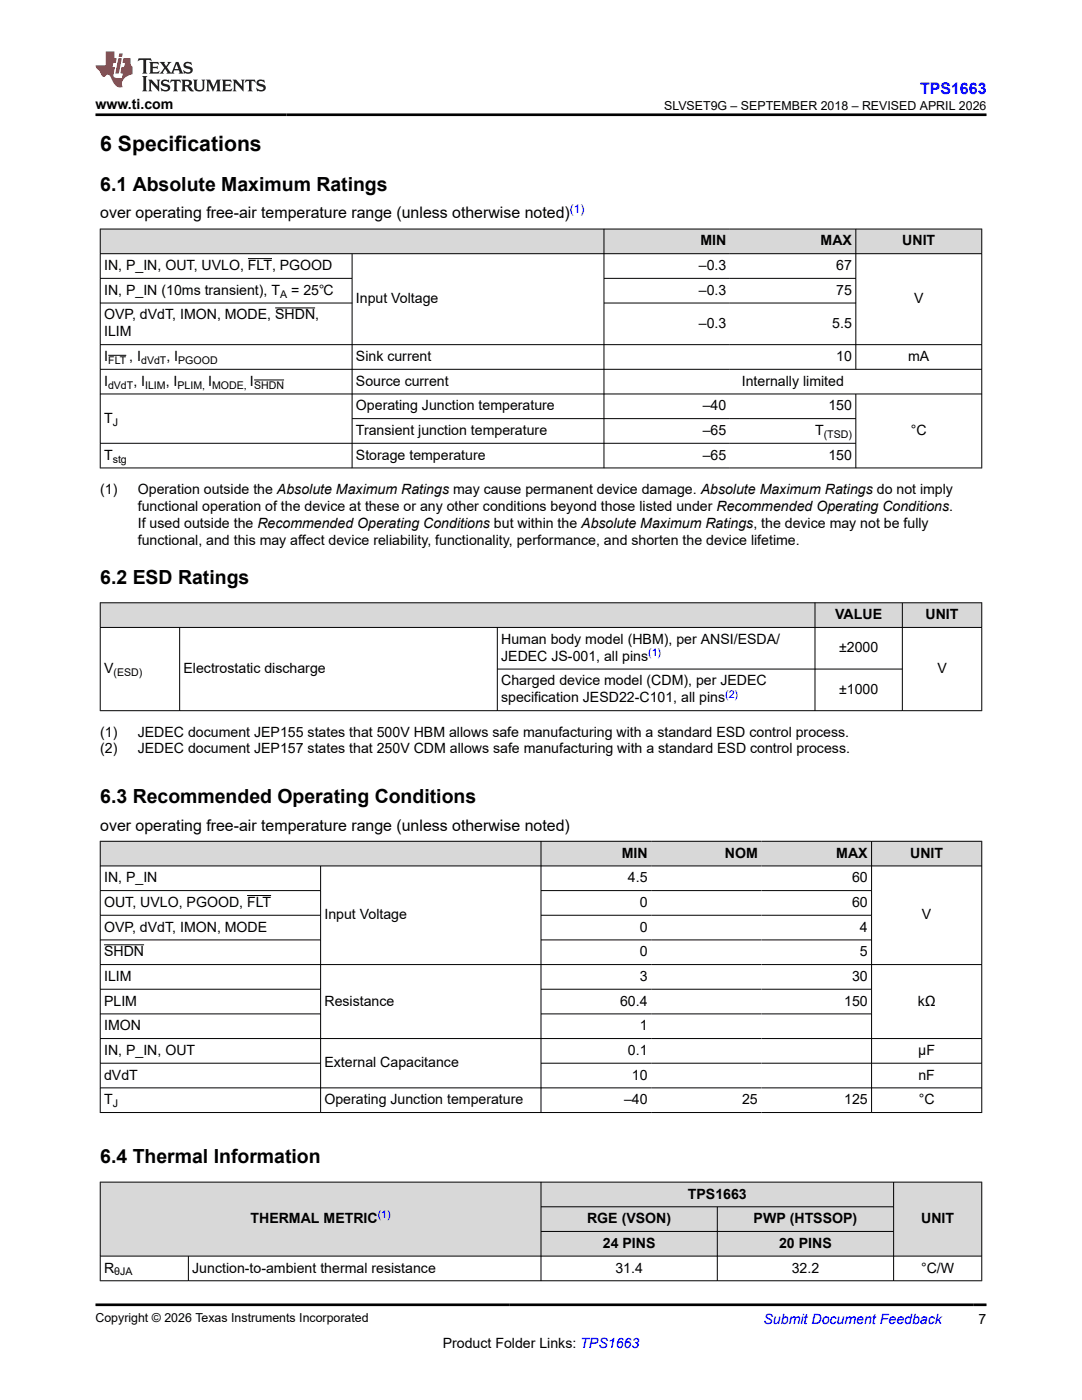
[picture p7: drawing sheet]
<svg xmlns="http://www.w3.org/2000/svg" width="216mm" height="279mm" viewBox="0 0 216 279" stroke-linecap="round" stroke-linejoin="round" font-family="sans-serif">
<defs><g id="words">
<text font-size="4.2" x="20" y="30.2">6 Specifications</text>
<g font-size="3.9">
<text x="20" y="38.2">6.1 Absolute Maximum Ratings</text>
<text x="20" y="116.6">6.2 ESD Ratings</text>
<text x="20" y="160.3">6.3 Recommended Operating Conditions</text>
<text x="20" y="232.2">6.4 Thermal Information</text>
</g>
<text font-size="3.2" fill="#00f" x="183.6" y="18.7">TPS1663</text>
<g font-size="3.2">
<text x="20" y="43.6">over operating free-air temperature range (unless otherwise noted)</text>
<text x="20" y="165.8">over operating free-air temperature range (unless otherwise noted)</text>
</g>
<g font-size="2.8">
<text x="19" y="21.8">www.ti.com</text>
<text x="20.8" y="53.9">IN, P_IN, OUT, UVLO, FLT, PGOOD</text>
<text x="139.4" y="53.9">–0.3</text>
<text x="139.8" y="49">MIN</text>
<text x="163.7" y="49">MAX</text>
<text x="166.9" y="53.9">67</text>
<text x="180" y="49">UNIT</text>
<text x="20.8" y="58.8">IN, P_IN (10ms transient), T</text>
<text x="58.1" y="58.8">= 25℃</text>
<text x="139.4" y="58.8">–0.3</text>
<text x="166.9" y="58.8">75</text>
<text x="20.8" y="63.7">OVP, dVdT, IMON, MODE, SHDN,</text>
<text x="71" y="60.5">Input Voltage</text>
<text x="139.4" y="65.4">–0.3</text>
<text x="166.1" y="65.4">5.5</text>
<text x="182.4" y="60.5">V</text>
<text x="20.8" y="67.1">ILIM</text>
<text x="20.8" y="72.1">I</text>
<text x="20.8" y="77">I</text>
<text x="25.8" y="72.1">, I</text>
<text x="26.6" y="77">, I</text>
<text x="33.1" y="77">, I</text>
<text x="33.2" y="72.1">, I</text>
<text x="41.5" y="77">I</text>
<text x="49.9" y="77">I</text>
<text x="71" y="72.1">Sink current</text>
<text x="71" y="77">Source current</text>
<text x="148" y="77">Internally limited</text>
<text x="166.9" y="72.1">10</text>
<text x="181.2" y="72.1">mA</text>
<text x="71" y="81.9">Operating Junction temperature</text>
<text x="140.2" y="81.9">–40</text>
<text x="165.3" y="81.9">150</text>
<text x="20.8" y="84.4">T</text>
<text x="71" y="86.8">Transient junction temperature</text>
<text x="140.2" y="86.8">–65</text>
<text x="162.6" y="86.8">T</text>
<text x="181.8" y="86.8">°C</text>
<text x="20.8" y="91.7">T</text>
<text x="71" y="91.7">Storage temperature</text>
<text x="140.2" y="91.7">–65</text>
<text x="165.3" y="91.7">150</text>
<text x="20" y="98.5">(1)</text>
<text x="27.5" y="101.9">functional operation of the device at these or any other conditions beyond those listed under Recommended Operating Conditions.</text>
<text x="27.5" y="98.5">Operation outside the Absolute Maximum Ratings may cause permanent device damage. Absolute Maximum Ratings do not imply</text>
<text x="27.5" y="105.3">If used outside the Recommended Operating Conditions but within the Absolute Maximum Ratings, the device may not be fully</text>
<text x="27.5" y="108.7">functional, and this may affect device reliability, functionality, performance, and shorten the device lifetime.</text>
<text x="166.7" y="123.6">VALUE</text>
<text x="184.7" y="123.6">UNIT</text>
<text x="100" y="128.5">Human body model (HBM), per ANSI/ESDA/</text>
<text x="100" y="131.9">JEDEC JS-001, all pins</text>
<text x="167.4" y="130.2">±2000</text>
<text x="20.8" y="134.3">V</text>
<text x="36.6" y="134.3">Electrostatic discharge</text>
<text x="100" y="136.8">Charged device model (CDM), per JEDEC</text>
<text x="187" y="134.3">V</text>
<text x="100" y="140.2">specification JESD22-C101, all pins</text>
<text x="167.4" y="138.5">±1000</text>
<text x="20" y="147">(1)</text>
<text x="27.5" y="147">JEDEC document JEP155 states that 500V HBM allows safe manufacturing with a standard ESD control process.</text>
<text x="20" y="150.4">(2)</text>
<text x="27.5" y="150.4">JEDEC document JEP157 states that 250V CDM allows safe manufacturing with a standard ESD control process.</text>
<text x="124.1" y="171.2">MIN</text>
<text x="144.6" y="171.2">NOM</text>
<text x="166.9" y="171.2">MAX</text>
<text x="181.6" y="171.2">UNIT</text>
<text x="20.8" y="176.1">IN, P_IN</text>
<text x="125.3" y="176.1">4.5</text>
<text x="170" y="176.1">60</text>
<text x="20.8" y="181">OUT, UVLO, PGOOD, FLT</text>
<text x="20.8" y="185.9">OVP, dVdT, IMON, MODE</text>
<text x="64.7" y="183.5">Input Voltage</text>
<text x="127.7" y="181">0</text>
<text x="127.7" y="185.9">0</text>
<text x="170" y="181">60</text>
<text x="171.6" y="185.9">4</text>
<text x="184" y="183.5">V</text>
<text x="20.8" y="190.9">SHDN</text>
<text x="127.7" y="190.9">0</text>
<text x="171.6" y="190.9">5</text>
<text x="20.8" y="195.8">ILIM</text>
<text x="127.7" y="195.8">3</text>
<text x="170" y="195.8">30</text>
<text x="20.8" y="200.7">PLIM</text>
<text x="64.7" y="200.7">Resistance</text>
<text x="123.7" y="200.7">60.4</text>
<text x="168.4" y="200.7">150</text>
<text x="183.1" y="200.7">kΩ</text>
<text x="20.8" y="205.6">IMON</text>
<text x="127.7" y="205.6">1</text>
<text x="20.8" y="210.5">IN, P_IN, OUT</text>
<text x="20.8" y="215.5">dVdT</text>
<text x="64.7" y="213">External Capacitance</text>
<text x="125.3" y="210.5">0.1</text>
<text x="126.1" y="215.5">10</text>
<text x="183.2" y="210.5">µF</text>
<text x="183.3" y="215.5">nF</text>
<text x="20.8" y="220.4">T</text>
<text x="64.7" y="220.4">Operating Junction temperature</text>
<text x="124.5" y="220.4">–40</text>
<text x="148.1" y="220.4">25</text>
<text x="168.4" y="220.4">125</text>
<text x="183.3" y="220.4">°C</text>
<text x="137.2" y="239.2">TPS1663</text>
<text x="50" y="244.1">THERMAL METRIC</text>
<text x="117.2" y="244.1">RGE (VSON)</text>
<text x="150.4" y="244.1">PWP (HTSSOP)</text>
<text x="183.8" y="244.1">UNIT</text>
<text x="120.3" y="249">24 PINS</text>
<text x="155.5" y="249">20 PINS</text>
<text x="20.8" y="254">R</text>
<text x="38.4" y="254">Junction-to-ambient thermal resistance</text>
<text x="122.8" y="254">31.4</text>
<text x="158" y="254">32.2</text>
<text x="183.8" y="254">°C/W</text>
<text x="88.3" y="269">Product Folder Links: TPS1663</text>
<text x="195.3" y="264.2">7</text>
</g>
<text font-size="2.8" fill="#00f" x="152.4" y="264.2">Submit Document Feedback</text>
<g font-size="2.5">
<text x="132.5" y="21.9">SLVSET9G – SEPTEMBER 2018 – REVISED APRIL 2026</text>
<text x="19" y="263.9">Copyright © 2026 Texas Instruments Incorporated</text>
</g>
<text font-size="2.4" fill="#00f" x="113.7" y="42.5">(1)</text>
<g font-size="2.1">
<text x="55.9" y="59.4">A</text>
<text x="21.6" y="77.5">dVdT</text>
<text x="21.6" y="72.6">FLT</text>
<text x="28.2" y="72.6">dVdT</text>
<text x="29" y="77.5">ILIM</text>
<text x="35.4" y="77.5">PLIM, MODE, SHDN</text>
<text x="35.6" y="72.6">PGOOD</text>
<text x="22.5" y="84.9">J</text>
<text x="164.4" y="87.4">(TSD)</text>
<text x="22.5" y="92.3">stg</text>
<text x="22.6" y="134.9">(ESD)</text>
<text x="22.5" y="220.9">J</text>
<text x="22.8" y="254.5">θJA</text>
</g>
<g font-size="2.1" fill="#00f">
<text x="129.3" y="130.9">(1)</text>
<text x="144.7" y="139.2">(2)</text>
<text x="75.4" y="243.2">(1)</text>
</g>
</g></defs>
<g fill="#d8d8d8">
<path d="M20 45.7h175.9v4.9h-175.9z" fill-rule="evenodd"/>
<path d="M20.1 45.8h100.4v4.8h-100.4z" fill-rule="evenodd"/>
<path d="M120.6 45.8h25v4.8h-25z" fill-rule="evenodd"/>
<path d="M145.6 45.8h25.1v4.8h-25.1z" fill-rule="evenodd"/>
<path d="M170.8 45.8h25v4.8h-25z" fill-rule="evenodd"/>
</g>
<g fill="none" stroke="#000" stroke-width=".2">
<path d="M19.9 45.7h176.1M19.9 50.6h176.1M19.9 55.6h50.4M20 45.6v47.9M49.5 51.6h4.8M70.3 50.6v42.9M120.5 45.6v47.9M120.5 55.6h50.3M170.8 45.6v28.2M195.9 45.6v47.9M19.9 60.5h50.4M19.9 73.7h176.1"/>
<path d="M19.9 78.6h176.1M21.6 70.9h3.6M50.7 75.8h6M54.9 61.5h8M120.5 60.5h50.3M170.8 78.6v14.9M196 68.8h-176.1M19.9 88.5h150.9M70.3 83.5h100.5M196 93.4h-176.1"/>
</g>
<g fill="#d8d8d8">
<path d="M20 120.3h175.9v4.9h-175.9z" fill-rule="evenodd"/>
<path d="M20.1 120.4h142.5v4.8h-142.5z" fill-rule="evenodd"/>
<path d="M162.7 120.4h17.3v4.8h-17.3z" fill-rule="evenodd"/>
<path d="M180.1 120.4h15.7v4.8h-15.7z" fill-rule="evenodd"/>
</g>
<path d="M19.9 120.3h176.1M19.9 125.2h176.1M20 120.2v21.7M35.8 125.2v16.7M99.2 125.2v16.7M99.2 133.5h80.9M162.6 120.2v21.7M180.1 120.2v21.7M195.9 120.2v21.7M19.9 141.8h176.1" fill="none" stroke="#000" stroke-width=".2"/>
<g fill="#d8d8d8">
<path d="M20 167.9h175.9v4.9h-175.9z" fill-rule="evenodd"/>
<path d="M20.1 168h87.8v4.8h-87.8z" fill-rule="evenodd"/>
<path d="M108 168h21.9v4.8h-21.9z" fill-rule="evenodd"/>
<path d="M129.9 168h22v4.8h-22z" fill-rule="evenodd"/>
<path d="M151.9 168h22v4.8h-22z" fill-rule="evenodd"/>
<path d="M174 168h21.8v4.8h-21.8z" fill-rule="evenodd"/>
</g>
<g fill="none" stroke="#000" stroke-width=".2">
<path d="M19.9 167.9h176.1M19.9 172.8h176.1M19.9 177.7h44.1M20 167.8v54.3M49.3 178.7h4.8M64 172.8v49.3M107.9 167.8v54.3M107.9 177.7h66.1M173.9 167.8v54.3M195.9 167.8v54.3M19.9 182.7h44.1M19.9 187.6h44.1"/>
<path d="M19.9 197.4h44.1M20.8 188.6h8M107.9 182.7h66.1M107.9 187.6h66.1M107.9 197.4h66.1M196 192.5h-176.1M19.9 207.3h176.1M19.9 202.3h44.1M19.9 212.2h44.1M19.9 217.1h176.1M107.9 202.3h66.1M107.9 212.2h88.1"/>
<path d="M19.9 222h176.1"/>
</g>
<g fill="#d8d8d8">
<path d="M20 235.9h175.9v4.9h-175.9z" fill-rule="evenodd"/>
<path d="M20.1 236h87.8v14.6h-87.8z" fill-rule="evenodd"/>
<path d="M108 236h70.2v4.8h-70.2z" fill-rule="evenodd"/>
<path d="M178.4 236h17.4v14.6h-17.4z" fill-rule="evenodd"/>
<path d="M108 240.9h35.1v4.8h-35.1z" fill-rule="evenodd"/>
<path d="M143.2 240.9h35v4.8h-35z" fill-rule="evenodd"/>
<path d="M108 245.8h35.1v4.8h-35.1z" fill-rule="evenodd"/>
<path d="M143.2 245.8h35v4.8h-35z" fill-rule="evenodd"/>
</g>
<path d="M19.9 235.9h176.1M20 235.9v19.8M107.9 235.9v19.8M178.3 235.9v19.8M195.9 235.9v19.8M19.9 250.7h176.1M19.9 255.6h176.1M37.6 250.7v5M107.9 240.8h70.5M107.9 245.8h70.5M143.1 240.8v14.9" fill="none" stroke="#000" stroke-width=".2"/>
<path d="M27.7 11.6l-.2 .6 .5-.2h.6v.1v2.2l-.2 .4h1l-.2-.4v-2.2v-.1h.5l.5 .2-.1-.6zM29.8 12.4l.2 .3v1.6l-.2 .4h1.9l.1-.6a1.08 1.08 0 0 1-1.3 .2v-.7h.6l.4 .2v-.7l-.4 .2h-.6v-.5l.2-.2a1 1 0 0 1 1 .3l-.1-.5zM31.8 12.4l1 1.1-1 1.2h.9l-.2-.2 .4-.8 .5 .8-.2 .2h1.6l-.2-.2 .1-.5h1l.1 .5-.1 .2h.9l-.2-.4-.8-1.9h-.5l-1 2.1-.8-1.1 .9-1h-.8l.2 .2-.5 .6-.3-.6 .1-.2zM35.2 12.8l.4 1h-.8zM36.8 12.5a.65 .65 0 0 0-.2 .7 .65 .65 0 0 0 .6 .5l.7 .1 .1 .3a.79 .79 0 0 1-.7 .4 .79 .79 0 0 1-.7-.5l.1 .7 .2-.1a.93 .93 0 0 0 1.1 0 .93 .93 0 0 0 .4-.9 1.46 1.46 0 0 0-1.2-.6l-.1-.3a1.09 1.09 0 0 1 1.2 .2l-.2-.6-.1 .1-.6-.2zM28.4 15.2l.2 .4v2.2l-.2 .4h1l-.2-.4v-2.2l.2-.4zM29.6 15.9l.2 .4v1.5l-.2 .4h.8l-.3-.4v-1.3l1.7 1.8v-2l.2-.4h-.8l.2 .2 .1 1.1-1.2-1.3zM32.3 16a.65 .65 0 0 0-.2 .8 .65 .65 0 0 0 .7 .4l.6 .2 .1 .2a.79 .79 0 0 1-.7 .4 .79 .79 0 0 1-.7-.5l.1 .7 .2-.1a.93 .93 0 0 0 1.1 .1 .93 .93 0 0 0 .4-1 1.46 1.46 0 0 0-1.2-.5l-.1-.4a1.09 1.09 0 0 1 1.2 .2l-.2-.6-.1 .1-.6-.1zM34.1 15.9l-.1 .6a.63 .63 0 0 1 .7-.3l.1 1.6-.3 .4h1l-.2-.4v-1.6a.66 .66 0 0 1 .8 .3l-.1-.6zM36.2 15.9l.2 .4v1.5l-.2 .4h.9l-.2-.2v-.7h.5l.1 .2a.79 .79 0 0 0 1.2 .6l-1-.9a.61 .61 0 0 0 .6-.6 .61 .61 0 0 0-.5-.7zM36.9 16.2h.2a.47 .47 0 0 1 .5 .1 .47 .47 0 0 1 .1 .5l-.2 .1-.6 .1zM38.5 15.9l.2 .2a2.27 2.27 0 0 0 .4 2 1.04 1.04 0 0 0 1.7-.7v-1.3l.2-.2h-.8l.2 .4v1.1a.6 .6 0 0 1-.6 .6 .6 .6 0 0 1-.6-.6v-1.1l.3-.4zM41.1 15.9l.2 .4v1.5l-.2 .4h.7l-.2-.4v-1.4l.9 1.9 .8-1.9v1.4l-.2 .4h1l-.3-.4v-1.5l.3-.4h-.8l-.7 1.5-.7-1.5zM44.3 15.9l.2 .4v1.5l-.2 .4h1.9l.1-.6a1.09 1.09 0 0 1-1.3 .2v-.7h.6l.4 .2v-.6l-.4 .2h-.6v-.6l.2-.1a1.01 1.01 0 0 1 1 .3l-.1-.6zM46.4 15.9l.3 .4v1.5l-.3 .4h.8l-.2-.4v-1.3l1.6 1.8v-2l.2-.4h-.7l.2 .2v1.1l-1.2-1.3zM49 15.9l-.1 .6a.63 .63 0 0 1 .8-.3v1.6l-.3 .4h1l-.2-.4v-1.6a.66 .66 0 0 1 .8 .3l-.1-.6zM51.4 16a.65 .65 0 0 0-.2 .8 .65 .65 0 0 0 .6 .4l.6 .2 .2 .2a.79 .79 0 0 1-.8 .4 .79 .79 0 0 1-.6-.5l.1 .7 .2-.1a.93 .93 0 0 0 1 .1 .93 .93 0 0 0 .5-1 1.46 1.46 0 0 0-1.3-.5l-.1-.4a1.09 1.09 0 0 1 1.3 .2l-.2-.6-.2 .1-.5-.1z" fill="#231f20"/>
<path d="M21.1 10.3v2.7h-2.1l.1 .4 .9 1a.95 .95 0 0 0 .9 .9 .59 .59 0 0 1 .6-.4 .59 .59 0 0 1 .5 .3l.4 .8a1.59 1.59 0 0 0 2.1 1.4 1.61 1.61 0 0 1 1-2.3l1-.3-.1-1.5a1.59 1.59 0 0 1-.4-1.7h-1.4l-.2 .9h.5l-.1 .9h-.5l-.2 .9v.3l.4 .1-.2 .9h-.6a.73 .73 0 0 1-1.1-.7l.3-1.5h-.5l.2-.9h.5l.2-.9h-.5v-1.3zM23.6 11.6l-.6 3.1h.7l.6-3.1zM23.8 10.7l-.1 .6h.7l.1-.6z" fill="#ed1c24"/>
<path d="M19 22.9h177.8M19 260.4h177.8" fill="none" stroke="#000" stroke-width=".53"/>
<use href="#words"/>
</svg>
